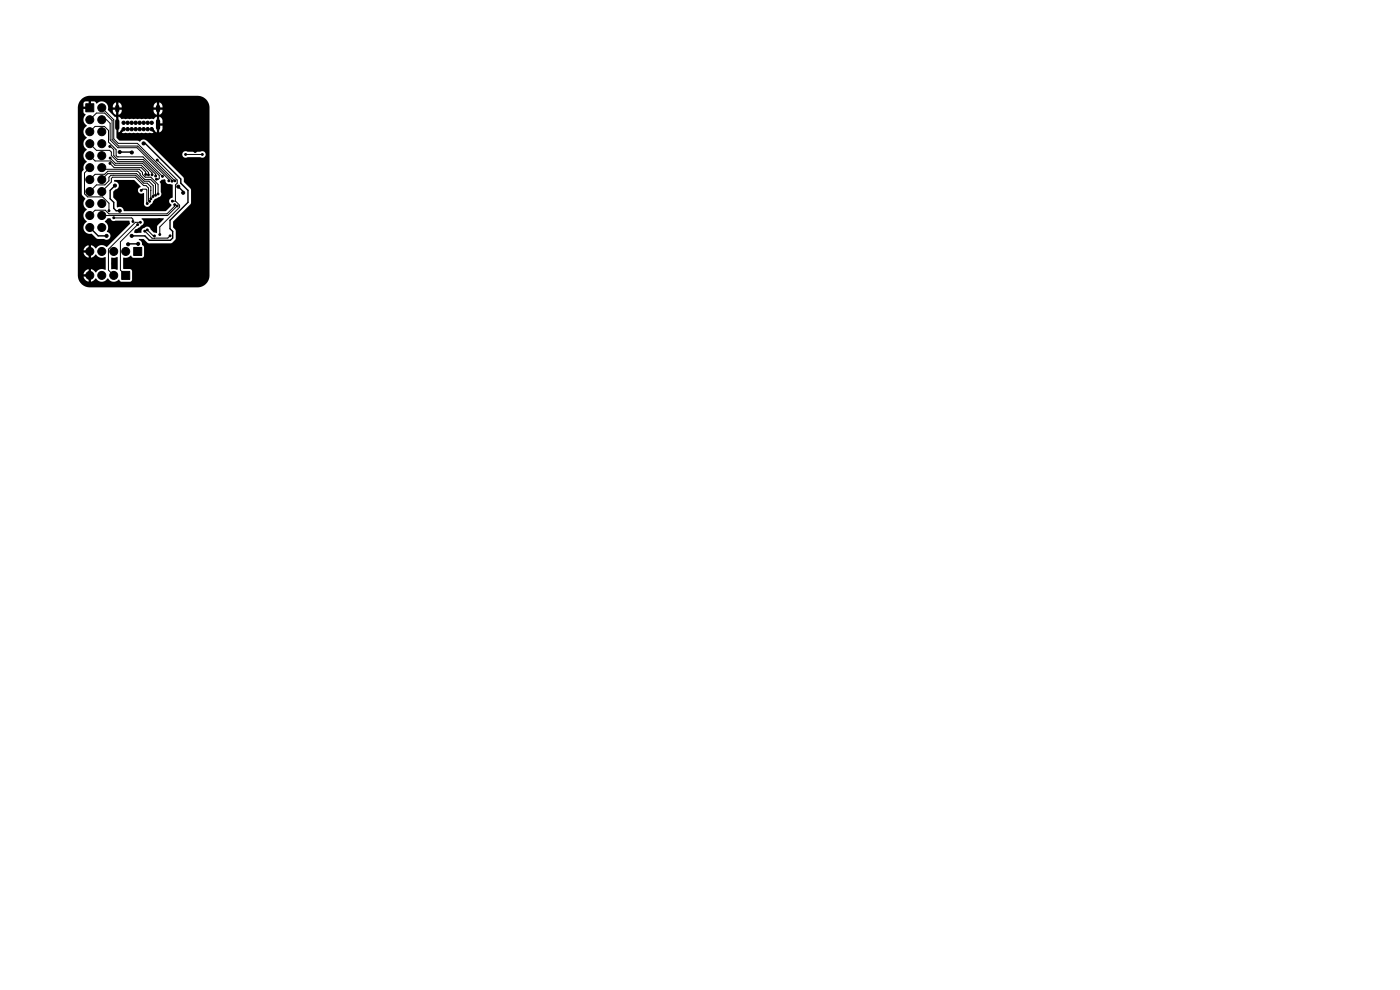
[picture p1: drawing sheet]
<svg xmlns="http://www.w3.org/2000/svg" width="297mm" height="210mm" viewBox="0 0 297 210" stroke-linecap="round" stroke-linejoin="round" font-family="sans-serif">
<g fill="#000" stroke="#000" stroke-width=".21">
<path d="M18.2 22h1.7v1.7h-1.7zM25.8 57.6h1.7v1.7h-1.7zM28.4 52.5h1.7v1.7h-1.7z"/>
<circle cx="19" cy="27.9" r=".85"/>
<circle cx="19" cy="33" r=".85"/>
<circle cx="19" cy="25.4" r=".85"/>
<circle cx="19" cy="30.5" r=".85"/>
<circle cx="19" cy="35.6" r=".85"/>
<circle cx="19" cy="38.1" r=".85"/>
<circle cx="21.6" cy="30.5" r=".85"/>
<circle cx="21.6" cy="33" r=".85"/>
<circle cx="21.6" cy="27.9" r=".85"/>
<circle cx="21.6" cy="25.4" r=".85"/>
<circle cx="21.6" cy="35.6" r=".85"/>
<circle cx="21.6" cy="22.9" r=".85"/>
<circle cx="21.6" cy="38.1" r=".85"/>
<circle cx="23.3" cy="31.1" r=".2"/>
<circle cx="23.3" cy="34.7" r=".2"/>
<circle cx="23.4" cy="33.5" r=".2"/>
<circle cx="24.4" cy="39.4" r=".33"/>
<circle cx="25.4" cy="32.3" r=".33"/>
<circle cx="26.2" cy="29.2" r=".33"/>
<circle cx="26.2" cy="26" r=".35"/>
<circle cx="26.2" cy="27.4" r=".35"/>
<circle cx="27.1" cy="26" r=".35"/>
<circle cx="27.1" cy="27.4" r=".35"/>
<circle cx="27.9" cy="27.4" r=".35"/>
<circle cx="27.9" cy="26" r=".35"/>
<circle cx="27.9" cy="29.2" r=".33"/>
<circle cx="28" cy="32.3" r=".33"/>
<circle cx="28.8" cy="26" r=".35"/>
<circle cx="28.8" cy="27.4" r=".35"/>
<circle cx="29.6" cy="27.4" r=".35"/>
<circle cx="29.6" cy="26" r=".35"/>
<circle cx="30.5" cy="30.4" r=".32"/>
<circle cx="30.5" cy="26" r=".35"/>
<circle cx="30.5" cy="27.4" r=".35"/>
<circle cx="30.9" cy="37" r=".2"/>
<circle cx="31.3" cy="27.4" r=".35"/>
<circle cx="31.3" cy="26" r=".35"/>
<circle cx="31.5" cy="37.1" r=".2"/>
<circle cx="32.2" cy="27.4" r=".35"/>
<circle cx="32.2" cy="26" r=".35"/>
<circle cx="32.3" cy="37.1" r=".2"/>
<circle cx="33" cy="37.3" r=".2"/>
<circle cx="33.2" cy="38" r=".2"/>
<circle cx="33.4" cy="34" r=".2"/>
<circle cx="34.5" cy="37.4" r=".2"/>
<circle cx="35.8" cy="38.4" r=".2"/>
<circle cx="36.5" cy="38.4" r=".2"/>
<circle cx="37.1" cy="38.4" r=".2"/>
<circle cx="37.6" cy="34" r=".33"/>
<circle cx="37.8" cy="39.6" r=".32"/>
<circle cx="39.4" cy="32.8" r=".2"/>
<circle cx="40.1" cy="36.8" r=".33"/>
<circle cx="41.4" cy="32" r=".33"/>
<circle cx="41.4" cy="38.1" r=".33"/>
<circle cx="42.9" cy="32.8" r=".2"/>
<circle cx="19" cy="45.7" r=".85"/>
<circle cx="19" cy="58.4" r=".85"/>
<circle cx="19" cy="53.3" r=".85"/>
<circle cx="19" cy="48.3" r=".85"/>
<circle cx="19" cy="43.2" r=".85"/>
<circle cx="19" cy="40.6" r=".85"/>
<circle cx="19.1" cy="55.9" r=".33"/>
<circle cx="21.6" cy="53.3" r=".85"/>
<circle cx="21.6" cy="45.7" r=".85"/>
<circle cx="21.6" cy="58.4" r=".85"/>
<circle cx="21.6" cy="48.3" r=".85"/>
<circle cx="21.6" cy="43.2" r=".85"/>
<circle cx="21.6" cy="40.6" r=".85"/>
<circle cx="22.6" cy="50" r=".33"/>
<circle cx="22.6" cy="51.6" r=".33"/>
<circle cx="23.1" cy="44.7" r=".2"/>
<circle cx="24.1" cy="53.3" r=".85"/>
<circle cx="24.1" cy="58.4" r=".85"/>
<circle cx="24.1" cy="46.2" r=".2"/>
<circle cx="24.1" cy="55.9" r=".33"/>
<circle cx="25.4" cy="44.7" r=".33"/>
<circle cx="26.7" cy="47.5" r=".33"/>
<circle cx="26.7" cy="53.3" r=".85"/>
<circle cx="27.2" cy="51.8" r=".33"/>
<circle cx="27.7" cy="42.9" r=".33"/>
<circle cx="27.9" cy="50" r=".33"/>
<circle cx="28.2" cy="47" r=".2"/>
<circle cx="28.4" cy="40.4" r=".33"/>
<circle cx="29" cy="49" r=".33"/>
<circle cx="29.2" cy="47.6" r=".2"/>
<circle cx="29.3" cy="51.7" r=".33"/>
<circle cx="29.8" cy="47.2" r=".2"/>
<circle cx="30" cy="40.4" r=".2"/>
<circle cx="30.7" cy="49" r=".2"/>
<circle cx="31.2" cy="48.8" r=".2"/>
<circle cx="31.2" cy="43.2" r=".2"/>
<circle cx="31.7" cy="42.7" r=".2"/>
<circle cx="31.7" cy="53.1" r=".33"/>
<circle cx="32" cy="42.2" r=".2"/>
<circle cx="32" cy="44.2" r=".33"/>
<circle cx="32.5" cy="41.7" r=".2"/>
<circle cx="32.8" cy="50" r=".2"/>
<circle cx="33" cy="41.4" r=".2"/>
<circle cx="33.5" cy="41.1" r=".2"/>
<circle cx="33.8" cy="46.7" r=".33"/>
<circle cx="33.9" cy="49.8" r=".2"/>
<circle cx="35.3" cy="41.4" r=".33"/>
<circle cx="36.1" cy="50" r=".2"/>
<circle cx="36.6" cy="42.7" r=".2"/>
<circle cx="37.1" cy="43.4" r=".2"/>
<circle cx="37.6" cy="43.7" r=".2"/>
<circle cx="38.9" cy="40.9" r=".33"/>
<circle cx="39.9" cy="51.8" r=".33"/>
<circle cx="40.1" cy="46" r=".33"/>
</g>
<path d="M24.9 22.6v.8M24.9 25.7v1.5M33.5 22.6v.8M33.5 25.7v1.5" fill="none" stroke="#000" stroke-width=".9"/>
<path d="M24.4 39.4l-1 1v1.8l.7 .7v1.3l.5 .5h.8M25.4 32.3h2.6M30.5 30.4h.3l7.6 7.6v.9l1.5 1.5v2.5l-3.8 3.8v1.8l.5 .6v1.4l-.4 .5h-4.5l-1-1h-2.8M37.8 39.6l1.1 1v.3M19 48.3l1.8 1.7h1.8M29.3 51.7l-2.1 .1" fill="none" stroke="#000" stroke-width=".3"/>
<g fill="none" stroke="#000" stroke-width=".21">
<path d="M19 30.5l1.5 1.4h2.8l.3 .4v.7l1.3 1.3h5.5l2.6 2.7v.3M19 27.9l1.2-1.1h1.9l.9 .9v2.4l1.6 1.7v1.2l.3 .3h5.4l4.2 4.1M19 33l1.2 1.1h3.3l.9 1h5.6l1.5 1.5v.5M19 35.6l-1.1 1.1v4.4l.7 .7h3.2l1.3 1.3v1.6M19 38.1l1.2-1.1h2l.7-.7h6.3l.5 .5v.3l1 1h1.3l1 1v2.3M19 25.4l1.5-1.4h1.7l1.6 1.6v4l1.4 1.4h4l7.3 7.3v.1M21.6 35.6l.3 .3h7.7l.6 .7v.4l.6 .6h1.2l1.5 1.5v2M21.6 38.1l1.3-1.3h6.1l1.6 1.7h1l.9 .9v2.3M21.6 22.9l2.5 2.5v4.1l1 .9h4l8 8M21.6 25.4h1l.8 .8v3.5l1.6 1.6h4.1l6.7 6.8v.3M23.3 31.1l.8 .7v1.2l.9 .9h5.4l3.4 3.3v.6l-.2 .2h-.4M23.3 34.7l.9 .9h5.8l.9 .9v.5"/>
<path d="M23.4 33.5l1.1 1.1h5.7l2.1 2.1v.4M33.4 34l4.2 4.2v.7l-.4 .3v3.4l.9 .9v.4l-4.2 4.2v1.7M39.4 32.8h3.5M19 40.6l1.5-1.4h1.7l.9-.8v-.8l.4-.4h5.3l1.7 1.7h.7l.8 .7v2.5M21.6 40.6l2-2v-.8l.3-.2h4.8l1.8 1.8h.5l.5 .5v2.6l.2 .2M24.1 46.2h3.8l.3 .3v.5M29.2 47.6l-3.7 3.7v6l1.2 1.1M29.8 47.2h-1.1l-5.7 5.7v4.4l1.1 1.1M30 40.4l.2-.3h.8l.1 .2 .1 2.9M30.7 49h.1M30.7 49l1.6 1.5h3.3l.5-.5M31.2 48.8l1.3 1.2h.3"/>
<path d="M32 42.1v.1M32 40.4h.1M36.6 42.7h.6M37.1 43.4v.3l-1.7 1.7h-12.3l-.8-.8h-2.1l-1.2 1.1M37.6 43.7l-2 2h-14"/>
</g>
<path d="M24.2 38.2h4.2l1.4 1.4a.78 .78 0 0 0-.5 .7 .78 .78 0 0 0 .6 .8l.7-.1v2a.74 .74 0 0 0 .5 .9 .74 .74 0 0 0 .9-.5l.3-.2a2.16 2.16 0 0 1 1.6-1.5 .76 .76 0 0 0 .2-1v-1.6l-.2-.5 .1-.2a.68 .68 0 0 1 1.1-.1l.3 .6 1.2 .3v2.6a.83 .83 0 0 0-.7 .7 .83 .83 0 0 0 .5 .9l-.1 .2-1.1 1.2h-8.9a1.02 1.02 0 0 0-1.5-.8l-.1-1.3-.7-.9v-1.1l.5-.5a.88 .88 0 0 0 .7-1 .88 .88 0 0 0-1-.7zM17.2 21.1l.8-.6 1-.2h22.9l1.1 .3 1 .9 .4 1.4v35.5l-.4 1.4-1 .9-1.1 .3h-22.9l-1.3-.5-.8-.8-.4-1.2v-17.4h.8l.8 1.1a1.47 1.47 0 0 0 .3 2.3 1.48 1.48 0 0 0 0 2.5 1.41 1.41 0 0 0-.6 1.8 1.41 1.41 0 0 0 1.7 .8l1.1 1 1.5 .1a.87 .87 0 0 0 1.3-.4 .87 .87 0 0 0-.7-1.2 1.53 1.53 0 0 0-.5-2.1l.6-.7h.5l.4 .5 .3 .1 3.4-.1 .2 .6-4.9 5h-.2a1.46 1.46 0 0 0-2.2 .3l-.6-.5-.4-.2v.8h-.4l-.1-.8-.2 .1-.6 .4-.3 .6h.8l.1 .4-.9 .1a1.35 1.35 0 0 0 1.1 1.1l.1-.9 .4 .1v.8l.6-.3 .4-.4a1.7 1.7 0 0 0 2.1 .5v2.6l-.1 .1a1.52 1.52 0 0 0-2 .6l-.6-.6-.4-.1v.8h-.4l-.1-.8h-.2l-.6 .4-.3 .7h.8l.1 .4-.9 .1a1.35 1.35 0 0 0 1.1 1.1l.1-.9 .4 .1v.8l.6-.3 .4-.4a1.55 1.55 0 0 0 2.6 0 1.5 1.5 0 0 0 2.4 .2l.5 .5h1.8l.4-.4v-1.9l-.1-.3-1.8-.2v-2.2l.3-.1a1.68 1.68 0 0 0 1.4-.5l.5 .5h1.8l.3-.2 .2-.3v-1.8l-.2-.3a.57 .57 0 0 1-.3-.7l-.6-.5v-.2h1l.8 .8 .3 .1h4.7l.9-.9 .1-1.7-.6-.8v-1.2l3.7-3.7 .1-3-1.5-1.7-.2-1.1-4.7-4.7h4.6v.1a.73 .73 0 0 0 1.1 .4l2.7 .1a.71 .71 0 0 0 1.1-.7 .71 .71 0 0 0-1.1-.5h-2.7a.7 .7 0 0 0-1.1 .6h-4.6l-3-2.9a.98 .98 0 0 0-1.5 .1l-.5-.2h-3.8l-.6-.6v-1.7h.4v.6l.9-.7 .2 .3-.4 .4 .3 .1h6.2l.3-.1-.4-.4 .3-.3 .8 .7v-.6h.4l.1 .6 .5-.3 .2-.5v-.6l-.7-.2 .1-.3h.6l-.2-1.1-.5-.4v.6l-.4 .1-.1-.7-.7 .6-6.5-.1a.5 .5 0 0 1-.7-.3l-.3-.2v.6l-.3 .1-.2-.7-.3 .1-1.3-1.3h.9l.2 .5 .5 .4v-.6l.4-.1 .1 .7 .5-.3 .2-.6h6.8l.1 .5 .6 .4v-.6h.4l.1 .6 .5-.3 .2-.6v-.2h-.6l-.1-.5h.7v-.4l-.3-.5-.4-.2v.6h-.4l-.1-.6a.96 .96 0 0 0-.7 1.1h.6v.4l-.6 .1v.2h-6.8v-.2h-.6v-.5h.6v-.2a.93 .93 0 0 0-.7-.9v.6h-.4l-.1-.6-.4 .3-.2 .4-.1 .4 .7 .1-.1 .4h-.6v.2l-1-.1a1.44 1.44 0 0 0-.6-1.7 1.44 1.44 0 0 0-1.8 .3l-.4-.4-.8-.1v.8l-.4 .1-.1-.2v-.7l-1 .2-.1 .9h.7l.2 .2-.1 .3h-.8l.1 .9 .4 .3a1.51 1.51 0 0 0 .2 2.4 1.48 1.48 0 0 0 0 2.5 1.48 1.48 0 0 0 0 2.6 1.48 1.48 0 0 0 0 2.5 1.6 1.6 0 0 0-.7 1.8l-.4 .6v4.4h-.8v-18.2l.2-.9zM23.6 54.7l1.4-.1-.1 2.6-1.3-.2zM30 46.3l4.7 .1-1.3 1.5-.1 1.5-.7-.1-.6-.6a.76 .76 0 0 0-.6-.6 .76 .76 0 0 0-.8 .2 .99 .99 0 0 0-.7 1.1h-1.3l-.1-.2 1.3-1.2a.83 .83 0 0 0 .7-.7 .83 .83 0 0 0-.5-.9z" fill="#000"/>
</svg>
